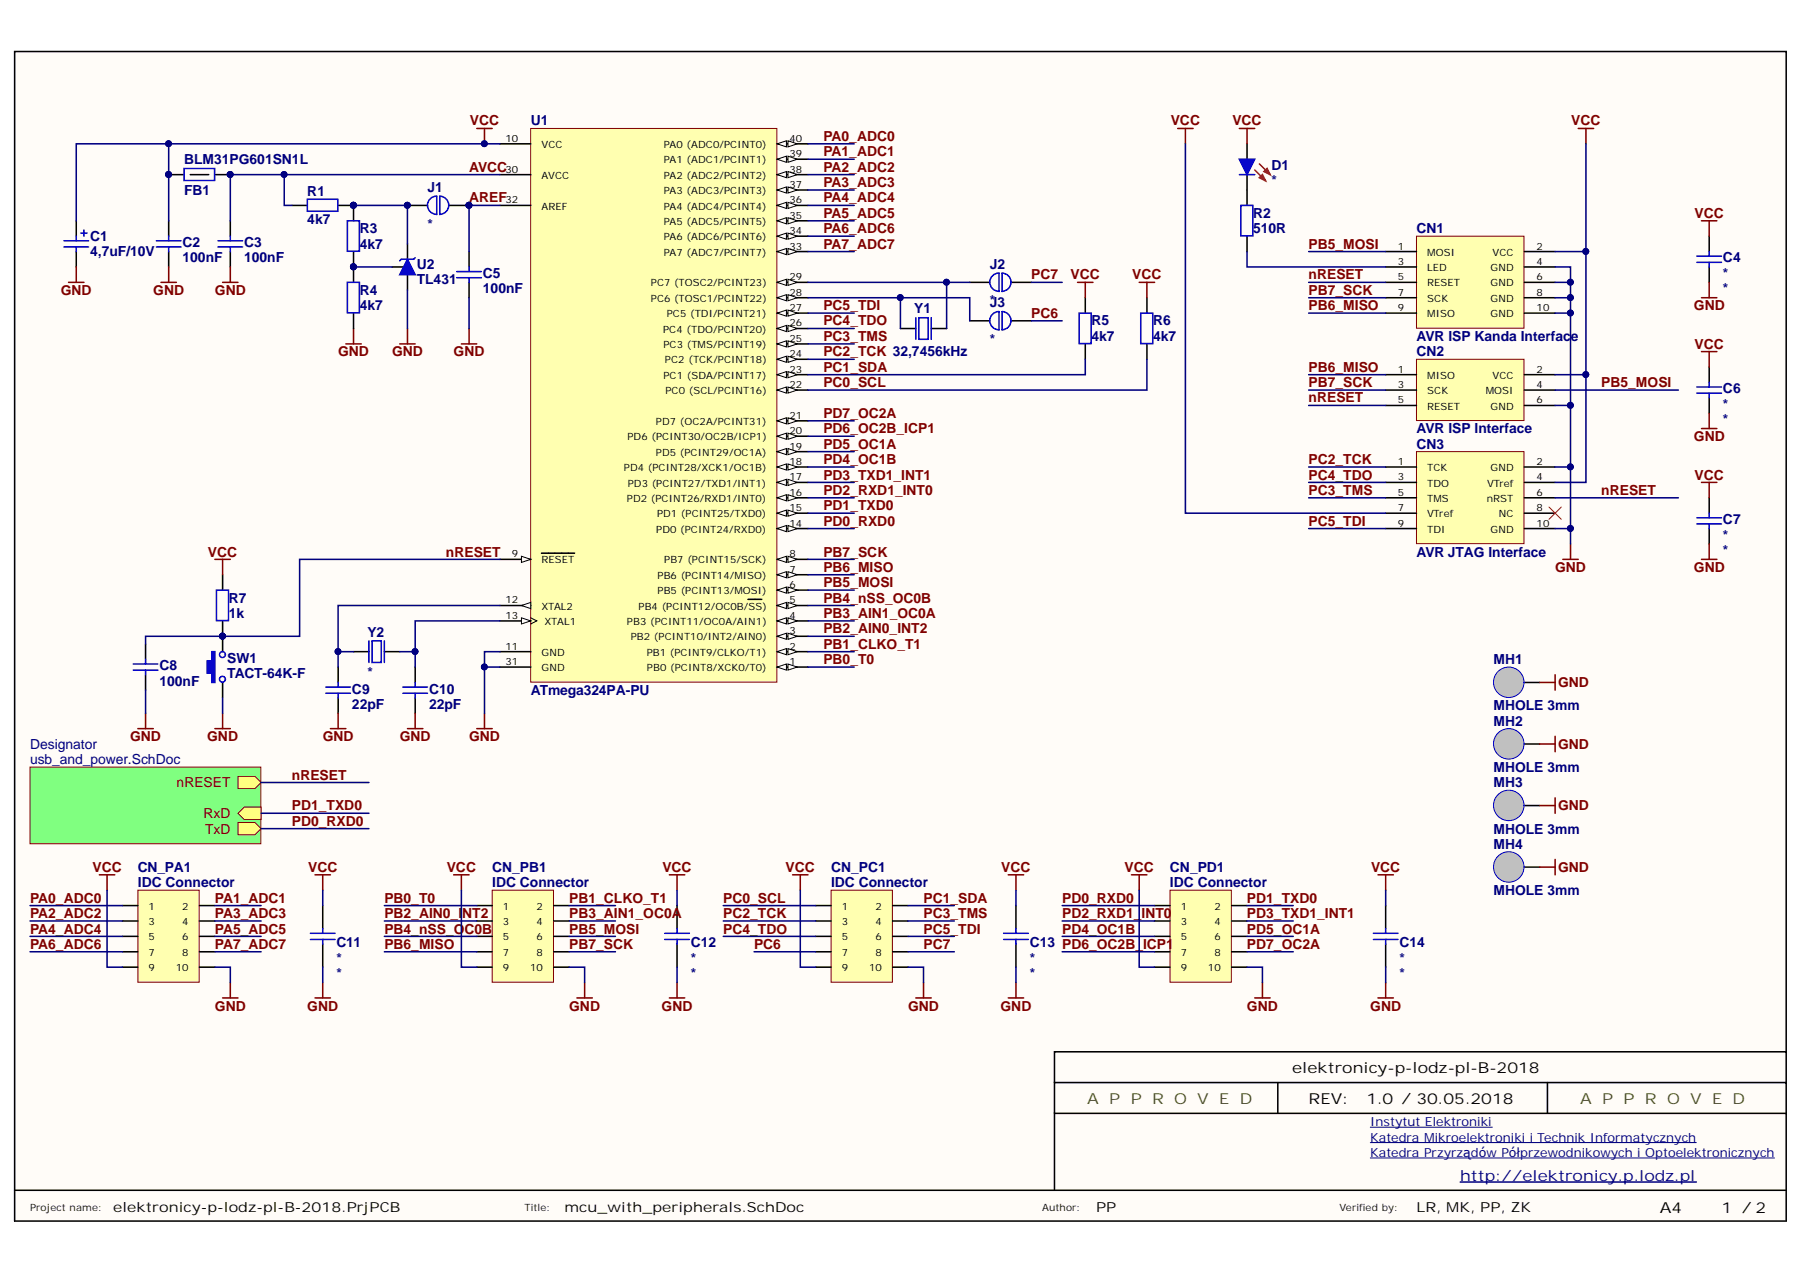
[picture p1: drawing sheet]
<svg xmlns="http://www.w3.org/2000/svg" width="297mm" height="210mm" viewBox="0 0 297 210" stroke-linecap="round" stroke-linejoin="round" font-family="sans-serif">
<defs><g id="words">
<g font-size="2.5">
<text x="212.9" y="176.8">elektronicy-p-lodz-pl-B-2018</text>
<text x="215.6" y="181.9">REV:</text>
<text x="225.1" y="181.9">1.0 / 30.05.2018</text>
<text x="273.5" y="199.8">A4</text>
<text x="283.6" y="199.8">1 / 2</text>
</g>
<g font-size="2.5" fill="#38761d">
<text x="179.1" y="181.9">A P P R O V E D</text>
<text x="260.3" y="181.9">A P P R O V E D</text>
</g>
<text font-size="2.5" fill="#000080" x="240.5" y="194.6">http://elektronicy.p.lodz.pl</text>
<g font-size="2.3" fill="#800000">
<text x="77.4" y="20.7">VCC</text>
<text x="135.6" y="23.2">PA0_ADC0</text>
<text x="192.9" y="20.7">VCC</text>
<text x="203" y="20.7">VCC</text>
<text x="258.9" y="20.7">VCC</text>
<text x="77.3" y="28.3">AVCC</text>
<text x="135.6" y="25.7">PA1_ADC1</text>
<text x="135.6" y="28.3">PA2_ADC2</text>
<text x="77.3" y="33.3">AREF</text>
<text x="135.6" y="30.8">PA3_ADC3</text>
<text x="135.6" y="33.3">PA4_ADC4</text>
<text x="135.6" y="35.9">PA5_ADC5</text>
<text x="279.2" y="35.9">VCC</text>
<text x="135.6" y="38.4">PA6_ADC6</text>
<text x="135.6" y="40.9">PA7_ADC7</text>
<text x="215.6" y="40.9">PB5_MOSI</text>
<text x="169.9" y="46">PC7</text>
<text x="176.4" y="46">VCC</text>
<text x="186.5" y="46">VCC</text>
<text x="215.6" y="46">nRESET</text>
<text x="10" y="48.6">GND</text>
<text x="25.3" y="48.6">GND</text>
<text x="35.4" y="48.6">GND</text>
<text x="135.6" y="53.6">PC4_TDO</text>
<text x="135.6" y="51.1">PC5_TDI</text>
<text x="169.9" y="52.4">PC6</text>
<text x="215.6" y="51.1">PB6_MISO</text>
<text x="215.6" y="48.6">PB7_SCK</text>
<text x="279.1" y="51.1">GND</text>
<text x="55.7" y="58.7">GND</text>
<text x="64.6" y="58.7">GND</text>
<text x="74.7" y="58.7">GND</text>
<text x="135.6" y="58.7">PC2_TCK 32,7456kHz</text>
<text x="135.6" y="56.2">PC3_TMS</text>
<text x="279.2" y="57.4">VCC</text>
<text x="135.6" y="63.8">PC0_SCL</text>
<text x="135.6" y="61.2">PC1_SDA</text>
<text x="215.6" y="61.2">PB6_MISO</text>
<text x="215.6" y="63.8">PB7_SCK</text>
<text x="263.8" y="63.8">PB5_MOSI</text>
<text x="135.6" y="71.4">PD6_OC2B_ICP1</text>
<text x="135.6" y="68.8">PD7_OC2A</text>
<text x="215.6" y="66.3">nRESET</text>
<text x="135.6" y="76.4">PD4_OC1B</text>
<text x="135.6" y="73.9">PD5_OC1A</text>
<text x="215.6" y="76.4">PC2_TCK</text>
<text x="279.1" y="72.6">GND</text>
<text x="135.6" y="81.6">PD2_RXD1_INT0</text>
<text x="135.6" y="79">PD3_TXD1_INT1</text>
<text x="215.6" y="79">PC4_TDO</text>
<text x="215.6" y="81.6">PC3_TMS</text>
<text x="263.8" y="81.6">nRESET</text>
<text x="279.2" y="79">VCC</text>
<text x="135.6" y="86.6">PD0_RXD0</text>
<text x="135.6" y="84.1">PD1_TXD0</text>
<text x="215.6" y="86.6">PC5_TDI</text>
<text x="34.3" y="91.7">VCC</text>
<text x="73.5" y="91.7">nRESET</text>
<text x="135.6" y="94.2">PB6_MISO</text>
<text x="135.6" y="91.7">PB7_SCK</text>
<text x="256.2" y="94.2">GND</text>
<text x="279.1" y="94.2">GND</text>
<text x="135.6" y="101.8">PB3_AIN1_OC0A</text>
<text x="135.6" y="99.3">PB4_nSS_OC0B</text>
<text x="135.6" y="96.8">PB5_MOSI</text>
<text x="135.6" y="106.9">PB1_CLKO_T1</text>
<text x="135.6" y="104.4">PB2_AIN0_INT2</text>
<text x="135.6" y="109.4">PB0_T0</text>
<text x="256.7" y="113.2">GND</text>
<text x="21.4" y="122.1">GND</text>
<text x="34.1" y="122.1">GND</text>
<text x="53.2" y="122.1">GND</text>
<text x="65.9" y="122.1">GND</text>
<text x="77.3" y="122.1">GND</text>
<text x="256.7" y="123.4">GND</text>
<text x="29.1" y="129.7">nRESET</text>
<text x="48.1" y="128.5">nRESET</text>
<text x="33.5" y="134.8">RxD</text>
<text x="33.8" y="137.3">TxD</text>
<text x="48.1" y="136.1">PD0_RXD0</text>
<text x="48.1" y="133.5">PD1_TXD0</text>
<text x="256.7" y="133.5">GND</text>
<text x="15.2" y="143.7">VCC</text>
<text x="50.8" y="143.7">VCC</text>
<text x="73.6" y="143.7">VCC</text>
<text x="109.1" y="143.7">VCC</text>
<text x="129.4" y="143.7">VCC</text>
<text x="165" y="143.7">VCC</text>
<text x="185.3" y="143.7">VCC</text>
<text x="225.9" y="143.7">VCC</text>
<text x="256.7" y="143.7">GND</text>
<text x="4.9" y="148.7">PA0_ADC0</text>
<text x="35.4" y="148.7">PA1_ADC1</text>
<text x="63.3" y="148.7">PB0_T0</text>
<text x="93.8" y="148.7">PB1_CLKO_T1</text>
<text x="119.2" y="148.7">PC0_SCL</text>
<text x="152.1" y="148.7">PC1_SDA</text>
<text x="175" y="148.7">PD0_RXD0</text>
<text x="205.4" y="148.7">PD1_TXD0</text>
<text x="4.9" y="151.3">PA2_ADC2</text>
<text x="4.9" y="153.8">PA4_ADC4</text>
<text x="35.4" y="151.3">PA3_ADC3</text>
<text x="35.4" y="153.8">PA5_ADC5</text>
<text x="63.3" y="151.3">PB2_AIN0_INT2</text>
<text x="63.3" y="153.8">PB4_nSS_OC0B</text>
<text x="93.8" y="151.3">PB3_AIN1_OC0A</text>
<text x="93.8" y="153.8">PB5_MOSI</text>
<text x="119.2" y="151.3">PC2_TCK</text>
<text x="119.2" y="153.8">PC4_TDO</text>
<text x="152.1" y="151.3">PC3_TMS</text>
<text x="152.1" y="153.8">PC5_TDI</text>
<text x="175" y="151.3">PD2_RXD1_INT0</text>
<text x="175" y="153.8">PD4_OC1B</text>
<text x="205.4" y="151.3">PD3_TXD1_INT1</text>
<text x="205.4" y="153.8">PD5_OC1A</text>
<text x="4.9" y="156.3">PA6_ADC6</text>
<text x="35.4" y="156.3">PA7_ADC7</text>
<text x="63.3" y="156.3">PB6_MISO</text>
<text x="93.8" y="156.3">PB7_SCK</text>
<text x="124.2" y="156.3">PC6</text>
<text x="152.1" y="156.3">PC7</text>
<text x="205.4" y="156.3">PD7_OC2A</text>
<text x="35.4" y="166.5">GND</text>
<text x="50.6" y="166.5">GND</text>
<text x="93.8" y="166.5">GND</text>
<text x="109" y="166.5">GND</text>
<text x="149.6" y="166.5">GND</text>
<text x="164.8" y="166.5">GND</text>
<text x="205.4" y="166.5">GND</text>
<text x="225.7" y="166.5">GND</text>
</g>
<g font-size="2.3" fill="#000080">
<text x="87.4" y="20.7">U1</text>
<text x="30.3" y="27">BLM31PG601SN1L</text>
<text x="209.5" y="28">D1</text>
<text x="30.3" y="32.1">FB1</text>
<text x="50.6" y="32.3">R1</text>
<text x="70.4" y="31.6">J1</text>
<text x="206.5" y="35.9">R2</text>
<text x="209.5" y="30.6">*</text>
<text x="14.8" y="39.7">C1</text>
<text x="30.1" y="40.7">C2</text>
<text x="40.2" y="40.7">C3</text>
<text x="50.6" y="36.9">4k7</text>
<text x="59.3" y="38.4">R3</text>
<text x="59.3" y="40.9">4k7</text>
<text x="70.4" y="37.7">*</text>
<text x="206.5" y="38.4">510R</text>
<text x="233.4" y="38.4">CN1</text>
<text x="14.8" y="42.2">4,7uF/10V</text>
<text x="30.1" y="43.2">100nF</text>
<text x="40.2" y="43.2">100nF</text>
<text x="68.6" y="44.2">U2</text>
<text x="68.6" y="46.8">TL431</text>
<text x="79.6" y="45.8">C5</text>
<text x="163.1" y="44.2">J2</text>
<text x="283.9" y="43.2">C4</text>
<text x="283.9" y="45.8">*</text>
<text x="59.3" y="48.6">R4</text>
<text x="59.3" y="51.1">4k7</text>
<text x="79.6" y="48.3">100nF</text>
<text x="150.6" y="51.6">Y1</text>
<text x="163.1" y="50.3">*</text>
<text x="163.1" y="50.6">J3</text>
<text x="179.8" y="53.6">R5</text>
<text x="190" y="53.6">R6</text>
<text x="283.9" y="48.3">*</text>
<text x="163.1" y="56.7">*</text>
<text x="179.8" y="56.2">4k7</text>
<text x="190" y="56.2">4k7</text>
<text x="233.4" y="56.2">AVR ISP Kanda Interface</text>
<text x="233.4" y="58.7">CN2</text>
<text x="283.9" y="64.8">C6</text>
<text x="233.4" y="71.4">AVR ISP Interface</text>
<text x="283.9" y="69.9">*</text>
<text x="283.9" y="67.3">*</text>
<text x="233.4" y="73.9">CN3</text>
<text x="283.9" y="86.4">C7</text>
<text x="283.9" y="88.9">*</text>
<text x="233.4" y="91.7">AVR JTAG Interface</text>
<text x="283.9" y="91.4">*</text>
<text x="37.7" y="99.3">R7</text>
<text x="37.7" y="101.8">1k</text>
<text x="60.5" y="104.9">Y2</text>
<text x="26.3" y="110.5">C8</text>
<text x="26.3" y="113">100nF</text>
<text x="37.4" y="109.2">SW1</text>
<text x="37.4" y="111.7">TACT-64K-F</text>
<text x="60.5" y="111.5">*</text>
<text x="246" y="109.4">MH1</text>
<text x="58" y="114.3">C9</text>
<text x="58" y="116.8">22pF</text>
<text x="70.7" y="114.3">C10</text>
<text x="70.7" y="116.8">22pF</text>
<text x="87.4" y="114.5">ATmega324PA-PU</text>
<text x="246" y="117.1">MHOLE 3mm</text>
<text x="246" y="119.6">MH2</text>
<text x="4.9" y="123.4">Designator</text>
<text x="4.9" y="125.9">usb_and_power.SchDoc</text>
<text x="246" y="127.2">MHOLE 3mm</text>
<text x="246" y="129.7">MH3</text>
<text x="246" y="137.3">MHOLE 3mm</text>
<text x="22.7" y="143.7">CN_PA1</text>
<text x="81.1" y="143.7">CN_PB1</text>
<text x="136.9" y="143.7">CN_PC1</text>
<text x="192.7" y="143.7">CN_PD1</text>
<text x="246" y="139.9">MH4</text>
<text x="22.7" y="146.2">IDC Connector</text>
<text x="81.1" y="146.2">IDC Connector</text>
<text x="136.9" y="146.2">IDC Connector</text>
<text x="192.7" y="146.2">IDC Connector</text>
<text x="246" y="147.5">MHOLE 3mm</text>
<text x="55.5" y="161.2">*</text>
<text x="55.5" y="156.1">C11</text>
<text x="55.5" y="158.6">*</text>
<text x="113.8" y="161.2">*</text>
<text x="113.8" y="156.1">C12</text>
<text x="113.8" y="158.6">*</text>
<text x="169.7" y="161.2">*</text>
<text x="169.7" y="156.1">C13 PD6_OC2B_ICP1</text>
<text x="169.7" y="158.6">*</text>
<text x="230.6" y="161.2">*</text>
<text x="230.6" y="156.1">C14</text>
<text x="230.6" y="158.6">*</text>
</g>
<g font-size="2.3">
<text x="18.7" y="199.7">elektronicy-p-lodz-pl-B-2018.PrjPCB</text>
<text x="93" y="199.7">mcu_with_peripherals.SchDoc</text>
<text x="180.6" y="199.7">PP</text>
<text x="233.4" y="199.7">LR, MK, PP, ZK</text>
</g>
<g font-size="2.1" fill="#000080">
<text x="225.7" y="185.5">Instytut Elektroniki</text>
<text x="225.7" y="188.1">Katedra Mikroelektroniki i Technik Informatycznych</text>
<text x="225.7" y="190.6">Katedra Przyrządów Półprzewodnikowych i Optoelektronicznych</text>
</g>
<g font-size="1.6">
<text x="83.3" y="23.4">10</text>
<text x="130.1" y="23.4">40</text>
<text x="83.3" y="28.4">30</text>
<text x="89.2" y="29.5">AVCC</text>
<text x="89.2" y="24.4">VCC</text>
<text x="109.3" y="29.5">PA2 (ADC2/PCINT2)</text>
<text x="109.3" y="26.9">PA1 (ADC1/PCINT1)</text>
<text x="109.3" y="24.4">PA0 (ADC0/PCINT0)</text>
<text x="130.1" y="28.4">38</text>
<text x="130.1" y="25.9">39</text>
<text x="83.3" y="33.5">32</text>
<text x="89.2" y="34.5">AREF</text>
<text x="109.3" y="34.5">PA4 (ADC4/PCINT4)</text>
<text x="109.3" y="32">PA3 (ADC3/PCINT3)</text>
<text x="130.1" y="33.5">36</text>
<text x="130.1" y="31">37</text>
<text x="109.3" y="39.6">PA6 (ADC6/PCINT6)</text>
<text x="109.3" y="37.1">PA5 (ADC5/PCINT5)</text>
<text x="130.1" y="41.1">33</text>
<text x="130.1" y="38.6">34</text>
<text x="130.1" y="36">35</text>
<text x="230.3" y="41.1">1</text>
<text x="253.2" y="41.1">2</text>
<text x="107.2" y="47.2">PC7 (TOSC2/PCINT23)</text>
<text x="109.3" y="42.1">PA7 (ADC7/PCINT7)</text>
<text x="130.1" y="46.2">29</text>
<text x="230.3" y="43.7">3</text>
<text x="230.3" y="46.2">5</text>
<text x="235.1" y="42.1">MOSI</text>
<text x="235.1" y="44.7">LED</text>
<text x="235.1" y="47.2">RESET</text>
<text x="245.5" y="44.7">GND</text>
<text x="245.5" y="47.2">GND</text>
<text x="245.9" y="42.1">VCC</text>
<text x="253.2" y="43.7">4</text>
<text x="253.2" y="46.2">6</text>
<text x="107.2" y="49.7">PC6 (TOSC1/PCINT22)</text>
<text x="109.8" y="52.3">PC5 (TDI/PCINT21)</text>
<text x="130.1" y="53.8">26</text>
<text x="130.1" y="51.3">27</text>
<text x="130.1" y="48.7">28</text>
<text x="230.3" y="48.7">7</text>
<text x="230.3" y="51.3">9</text>
<text x="235.1" y="49.7">SCK</text>
<text x="235.1" y="52.3">MISO</text>
<text x="245.5" y="49.7">GND</text>
<text x="245.5" y="52.3">GND</text>
<text x="253.2" y="48.7">8</text>
<text x="253.2" y="51.3">10</text>
<text x="109.3" y="54.8">PC4 (TDO/PCINT20)</text>
<text x="109.3" y="57.3">PC3 (TMS/PCINT19)</text>
<text x="109.6" y="59.9">PC2 (TCK/PCINT18)</text>
<text x="130.1" y="58.9">24</text>
<text x="130.1" y="56.3">25</text>
<text x="109.3" y="62.4">PC1 (SDA/PCINT17)</text>
<text x="109.6" y="64.9">PC0 (SCL/PCINT16)</text>
<text x="130.1" y="63.9">22</text>
<text x="130.1" y="61.4">23</text>
<text x="230.3" y="61.4">1</text>
<text x="230.3" y="63.9">3</text>
<text x="235.1" y="62.4">MISO</text>
<text x="235.1" y="64.9">SCK</text>
<text x="244.8" y="64.9">MOSI</text>
<text x="245.9" y="62.4">VCC</text>
<text x="253.2" y="61.4">2</text>
<text x="253.2" y="63.9">4</text>
<text x="108.1" y="70">PD7 (OC2A/PCINT31)</text>
<text x="130.1" y="71.5">20</text>
<text x="130.1" y="69">21</text>
<text x="230.3" y="66.5">5</text>
<text x="235.1" y="67.5">RESET</text>
<text x="245.5" y="67.5">GND</text>
<text x="253.2" y="66.5">6</text>
<text x="102.8" y="77.6">PD4 (PCINT28/XCK1/OC1B)</text>
<text x="103.4" y="72.6">PD6 (PCINT30/OC2B/ICP1)</text>
<text x="108.1" y="75.1">PD5 (PCINT29/OC1A)</text>
<text x="130.1" y="76.6">18</text>
<text x="130.1" y="74.1">19</text>
<text x="230.3" y="76.6">1</text>
<text x="235.1" y="77.6">TCK</text>
<text x="245.5" y="77.6">GND</text>
<text x="253.2" y="76.6">2</text>
<text x="103.3" y="82.7">PD2 (PCINT26/RXD1/INT0)</text>
<text x="103.4" y="80.2">PD3 (PCINT27/TXD1/INT1)</text>
<text x="130.1" y="81.7">16</text>
<text x="130.1" y="79.1">17</text>
<text x="230.3" y="79.1">3</text>
<text x="230.3" y="81.7">5</text>
<text x="235.1" y="80.2">TDO</text>
<text x="235.1" y="82.7">TMS</text>
<text x="244.9" y="82.7">nRST</text>
<text x="245" y="80.2">VTref</text>
<text x="253.2" y="79.1">4</text>
<text x="253.2" y="81.7">6</text>
<text x="108.1" y="87.8">PD0 (PCINT24/RXD0)</text>
<text x="108.2" y="85.2">PD1 (PCINT25/TXD0)</text>
<text x="130.1" y="86.8">14</text>
<text x="130.1" y="84.2">15</text>
<text x="230.3" y="84.2">7</text>
<text x="230.3" y="86.8">9</text>
<text x="235.1" y="85.2">VTref</text>
<text x="235.1" y="87.8">TDI</text>
<text x="245.5" y="87.8">GND</text>
<text x="246.9" y="85.2">NC</text>
<text x="253.2" y="84.2">8</text>
<text x="253.2" y="86.8">10</text>
<text x="84.3" y="91.8">9</text>
<text x="89.2" y="92.8">RESET</text>
<text x="108.3" y="95.4">PB6 (PCINT14/MISO)</text>
<text x="109.4" y="92.8">PB7 (PCINT15/SCK)</text>
<text x="130.1" y="94.4">7</text>
<text x="130.1" y="91.8">8</text>
<text x="83.3" y="99.4">12</text>
<text x="83.3" y="102">13</text>
<text x="89.2" y="100.4">XTAL2</text>
<text x="105.2" y="100.4">PB4 (PCINT12/OC0B/SS)</text>
<text x="108.3" y="97.9">PB5 (PCINT13/MOSI)</text>
<text x="130.1" y="102">4</text>
<text x="130.1" y="99.4">5</text>
<text x="130.1" y="96.9">6</text>
<text x="83.3" y="107">11</text>
<text x="89.7" y="103">XTAL1</text>
<text x="103.3" y="103">PB3 (PCINT11/OC0A/AIN1)</text>
<text x="103.9" y="105.5">PB2 (PCINT10/INT2/AIN0)</text>
<text x="130.1" y="107">2</text>
<text x="130.1" y="104.5">3</text>
<text x="83.3" y="109.6">31</text>
<text x="89.2" y="108">GND</text>
<text x="89.2" y="110.6">GND</text>
<text x="106.5" y="108">PB1 (PCINT9/CLKO/T1)</text>
<text x="106.6" y="110.6">PB0 (PCINT8/XCK0/T0)</text>
<text x="130.1" y="109.6">1</text>
<text x="24.5" y="149.9">1</text>
<text x="30" y="149.9">2</text>
<text x="82.9" y="149.9">1</text>
<text x="88.4" y="149.9">2</text>
<text x="138.7" y="149.9">1</text>
<text x="144.2" y="149.9">2</text>
<text x="194.5" y="149.9">1</text>
<text x="200.1" y="149.9">2</text>
<text x="24.5" y="152.4">3</text>
<text x="24.5" y="155">5</text>
<text x="30" y="152.4">4</text>
<text x="30" y="155">6</text>
<text x="82.9" y="152.4">3</text>
<text x="82.9" y="155">5</text>
<text x="88.4" y="152.4">4</text>
<text x="88.4" y="155">6</text>
<text x="138.7" y="152.4">3</text>
<text x="138.7" y="155">5</text>
<text x="144.2" y="152.4">4</text>
<text x="144.2" y="155">6</text>
<text x="194.5" y="152.4">3</text>
<text x="194.5" y="155">5</text>
<text x="200.1" y="152.4">4</text>
<text x="200.1" y="155">6</text>
<text x="24.5" y="157.5">7</text>
<text x="24.5" y="160">9</text>
<text x="29" y="160">10</text>
<text x="30" y="157.5">8</text>
<text x="82.9" y="157.5">7</text>
<text x="82.9" y="160">9</text>
<text x="87.3" y="160">10</text>
<text x="88.4" y="157.5">8</text>
<text x="138.7" y="157.5">7</text>
<text x="138.7" y="160">9</text>
<text x="143.2" y="160">10</text>
<text x="144.2" y="157.5">8</text>
<text x="194.5" y="157.5">7</text>
<text x="194.5" y="160">9</text>
<text x="199" y="160">10</text>
<text x="200.1" y="157.5">8</text>
</g>
<g font-size="1.6" fill="#101010">
<text x="4.9" y="199.4">Project name:</text>
<text x="86.4" y="199.4">Title:</text>
<text x="171.7" y="199.4">Author:</text>
<text x="220.7" y="199.4">Verified by:</text>
</g>
</g></defs>
<path d="M2.4 8.5h291.8v192.6h-291.8z" fill="#fffcf8"/>
<path d="M173.7 178.4v-5.1h120.6v5.1M210.5 178.4v5M254.9 178.4v5M294.3 173.3v-164.8h-291.9v187.6M2.4 196.1v5.1h291.9v-17.8h-120.6v12.7M2.4 196.1h291.9M173.7 183.4v-5h120.6v5" fill="none" stroke="#000" stroke-width=".25"/>
<path d="M240.6 194.7h38.9" fill="none" stroke="#000080" stroke-width=".25"/>
<path d="M225.8 185.7h20.1M225.8 188.3h53.7M225.8 190.8h66.5" fill="none" stroke="#000080" stroke-width=".16"/>
<path d="M87.4 21.2h40.6v91.2h-40.6z" fill="#ffffb0" stroke="#800000" stroke-width=".16"/>
<path d="M128 109.9h5.1" fill="none" stroke="#000" stroke-width=".25"/>
<path d="M128 109.9l1.6-.5v1z" fill="#fffcf8"/>
<path d="M128 109.9l1.6-.5v1z" fill="none" stroke="#000" stroke-width=".16"/>
<path d="M129.8 109.4l1.5 .5-1.5 .5z" fill="#fffcf8"/>
<path d="M129.8 109.4l1.5 .5-1.5 .5z" fill="none" stroke="#000" stroke-width=".16"/>
<path d="M128 107.4h5.1" fill="none" stroke="#000" stroke-width=".25"/>
<path d="M128 107.4l1.6-.5v1z" fill="#fffcf8"/>
<path d="M128 107.4l1.6-.5v1z" fill="none" stroke="#000" stroke-width=".16"/>
<path d="M129.8 106.9l1.5 .5-1.5 .5z" fill="#fffcf8"/>
<path d="M129.8 106.9l1.5 .5-1.5 .5z" fill="none" stroke="#000" stroke-width=".16"/>
<path d="M128 104.8h5.1" fill="none" stroke="#000" stroke-width=".25"/>
<path d="M128 104.8l1.6-.5v1z" fill="#fffcf8"/>
<path d="M128 104.8l1.6-.5v1z" fill="none" stroke="#000" stroke-width=".16"/>
<path d="M129.8 104.3l1.5 .5-1.5 .5z" fill="#fffcf8"/>
<path d="M129.8 104.3l1.5 .5-1.5 .5z" fill="none" stroke="#000" stroke-width=".16"/>
<path d="M128 102.3h5.1" fill="none" stroke="#000" stroke-width=".25"/>
<path d="M128 102.3l1.6-.5v1z" fill="#fffcf8"/>
<path d="M128 102.3l1.6-.5v1z" fill="none" stroke="#000" stroke-width=".16"/>
<path d="M129.8 101.8l1.5 .5-1.5 .5z" fill="#fffcf8"/>
<path d="M129.8 101.8l1.5 .5-1.5 .5z" fill="none" stroke="#000" stroke-width=".16"/>
<path d="M128 99.8h5.1" fill="none" stroke="#000" stroke-width=".25"/>
<path d="M128 99.8l1.6-.5v1z" fill="#fffcf8"/>
<path d="M128 99.8l1.6-.5v1z" fill="none" stroke="#000" stroke-width=".16"/>
<path d="M129.8 99.3l1.5 .5-1.5 .5z" fill="#fffcf8"/>
<path d="M129.8 99.3l1.5 .5-1.5 .5z" fill="none" stroke="#000" stroke-width=".16"/>
<path d="M123.2 98.7h2.3M128 97.2h5.1" fill="none" stroke="#000" stroke-width=".25"/>
<path d="M128 97.2l1.6-.5v1z" fill="#fffcf8"/>
<path d="M128 97.2l1.6-.5v1z" fill="none" stroke="#000" stroke-width=".16"/>
<path d="M129.8 96.7l1.5 .5-1.5 .5z" fill="#fffcf8"/>
<path d="M129.8 96.7l1.5 .5-1.5 .5z" fill="none" stroke="#000" stroke-width=".16"/>
<path d="M128 94.7h5.1" fill="none" stroke="#000" stroke-width=".25"/>
<path d="M128 94.7l1.6-.5v1z" fill="#fffcf8"/>
<path d="M128 94.7l1.6-.5v1z" fill="none" stroke="#000" stroke-width=".16"/>
<path d="M129.8 94.2l1.5 .5-1.5 .5z" fill="#fffcf8"/>
<path d="M129.8 94.2l1.5 .5-1.5 .5z" fill="none" stroke="#000" stroke-width=".16"/>
<path d="M128 92.2h5.1" fill="none" stroke="#000" stroke-width=".25"/>
<path d="M128 92.2l1.6-.5v1z" fill="#fffcf8"/>
<path d="M128 92.2l1.6-.5v1z" fill="none" stroke="#000" stroke-width=".16"/>
<path d="M129.8 91.7l1.5 .5-1.5 .5z" fill="#fffcf8"/>
<path d="M129.8 91.7l1.5 .5-1.5 .5z" fill="none" stroke="#000" stroke-width=".16"/>
<path d="M82.4 92.2h5" fill="none" stroke="#000" stroke-width=".25"/>
<path d="M85.9 91.7l1.5 .5-1.5 .5z" fill="#fffcf8"/>
<path d="M85.9 91.7l1.5 .5-1.5 .5z" fill="none" stroke="#000" stroke-width=".16"/>
<path d="M89.2 91.1h5.5M128 87.1h5.1" fill="none" stroke="#000" stroke-width=".25"/>
<path d="M128 87.1l1.6-.5v1z" fill="#fffcf8"/>
<path d="M128 87.1l1.6-.5v1z" fill="none" stroke="#000" stroke-width=".16"/>
<path d="M129.8 86.6l1.5 .5-1.5 .5z" fill="#fffcf8"/>
<path d="M129.8 86.6l1.5 .5-1.5 .5z" fill="none" stroke="#000" stroke-width=".16"/>
<path d="M128 84.6h5.1" fill="none" stroke="#000" stroke-width=".25"/>
<path d="M128 84.6l1.6-.6v1.1z" fill="#fffcf8"/>
<path d="M128 84.6l1.6-.6v1.1z" fill="none" stroke="#000" stroke-width=".16"/>
<path d="M129.8 84l1.5 .6-1.5 .5z" fill="#fffcf8"/>
<path d="M129.8 84l1.5 .6-1.5 .5z" fill="none" stroke="#000" stroke-width=".16"/>
<path d="M128 82h5.1" fill="none" stroke="#000" stroke-width=".25"/>
<path d="M128 82l1.6-.5v1z" fill="#fffcf8"/>
<path d="M128 82l1.6-.5v1z" fill="none" stroke="#000" stroke-width=".16"/>
<path d="M129.8 81.5l1.5 .5-1.5 .5z" fill="#fffcf8"/>
<path d="M129.8 81.5l1.5 .5-1.5 .5z" fill="none" stroke="#000" stroke-width=".16"/>
<path d="M128 79.5h5.1" fill="none" stroke="#000" stroke-width=".25"/>
<path d="M128 79.5l1.6-.5v1z" fill="#fffcf8"/>
<path d="M128 79.5l1.6-.5v1z" fill="none" stroke="#000" stroke-width=".16"/>
<path d="M129.8 79l1.5 .5-1.5 .5z" fill="#fffcf8"/>
<path d="M129.8 79l1.5 .5-1.5 .5z" fill="none" stroke="#000" stroke-width=".16"/>
<path d="M128 76.9h5.1" fill="none" stroke="#000" stroke-width=".25"/>
<path d="M128 76.9l1.6-.5v1.1z" fill="#fffcf8"/>
<path d="M128 76.9l1.6-.5v1.1z" fill="none" stroke="#000" stroke-width=".16"/>
<path d="M129.8 76.4l1.5 .5-1.5 .6z" fill="#fffcf8"/>
<path d="M129.8 76.4l1.5 .5-1.5 .6z" fill="none" stroke="#000" stroke-width=".16"/>
<path d="M128 74.4h5.1" fill="none" stroke="#000" stroke-width=".25"/>
<path d="M128 74.4l1.6-.5v1z" fill="#fffcf8"/>
<path d="M128 74.4l1.6-.5v1z" fill="none" stroke="#000" stroke-width=".16"/>
<path d="M129.8 73.9l1.5 .5-1.5 .5z" fill="#fffcf8"/>
<path d="M129.8 73.9l1.5 .5-1.5 .5z" fill="none" stroke="#000" stroke-width=".16"/>
<path d="M128 71.9h5.1" fill="none" stroke="#000" stroke-width=".25"/>
<path d="M128 71.9l1.6-.5v1z" fill="#fffcf8"/>
<path d="M128 71.9l1.6-.5v1z" fill="none" stroke="#000" stroke-width=".16"/>
<path d="M129.8 71.4l1.5 .5-1.5 .5z" fill="#fffcf8"/>
<path d="M129.8 71.4l1.5 .5-1.5 .5z" fill="none" stroke="#000" stroke-width=".16"/>
<path d="M128 69.3h5.1" fill="none" stroke="#000" stroke-width=".25"/>
<path d="M128 69.3l1.6-.5v1z" fill="#fffcf8"/>
<path d="M128 69.3l1.6-.5v1z" fill="none" stroke="#000" stroke-width=".16"/>
<path d="M129.8 68.8l1.5 .5-1.5 .5z" fill="#fffcf8"/>
<path d="M129.8 68.8l1.5 .5-1.5 .5z" fill="none" stroke="#000" stroke-width=".16"/>
<path d="M82.4 99.8h5" fill="none" stroke="#000" stroke-width=".25"/>
<path d="M85.9 99.8l1.5-.5v1z" fill="#fffcf8"/>
<path d="M85.9 99.8l1.5-.5v1zM87.4 101.8l1 .5-1 .5" fill="none" stroke="#000" stroke-width=".16"/>
<path d="M82.4 102.3h5" fill="none" stroke="#000" stroke-width=".25"/>
<path d="M85.9 101.8l1.5 .5-1.5 .5z" fill="#fffcf8"/>
<path d="M85.9 101.8l1.5 .5-1.5 .5z" fill="none" stroke="#000" stroke-width=".16"/>
<path d="M128 64.3h5.1M82.4 107.4h5" fill="none" stroke="#000" stroke-width=".25"/>
<path d="M128 64.3l1.6-.5v1z" fill="#fffcf8"/>
<path d="M128 64.3l1.6-.5v1z" fill="none" stroke="#000" stroke-width=".16"/>
<path d="M129.8 63.8l1.5 .5-1.5 .5z" fill="#fffcf8"/>
<path d="M129.8 63.8l1.5 .5-1.5 .5z" fill="none" stroke="#000" stroke-width=".16"/>
<path d="M128 61.7h5.1" fill="none" stroke="#000" stroke-width=".25"/>
<path d="M128 61.7l1.6-.5v1z" fill="#fffcf8"/>
<path d="M128 61.7l1.6-.5v1z" fill="none" stroke="#000" stroke-width=".16"/>
<path d="M129.8 61.2l1.5 .5-1.5 .5z" fill="#fffcf8"/>
<path d="M129.8 61.2l1.5 .5-1.5 .5z" fill="none" stroke="#000" stroke-width=".16"/>
<path d="M128 59.2h5.1" fill="none" stroke="#000" stroke-width=".25"/>
<path d="M128 59.2l1.6-.5v1z" fill="#fffcf8"/>
<path d="M128 59.2l1.6-.5v1z" fill="none" stroke="#000" stroke-width=".16"/>
<path d="M129.8 58.7l1.5 .5-1.5 .5z" fill="#fffcf8"/>
<path d="M129.8 58.7l1.5 .5-1.5 .5z" fill="none" stroke="#000" stroke-width=".16"/>
<path d="M128 56.7h5.1" fill="none" stroke="#000" stroke-width=".25"/>
<path d="M128 56.7l1.6-.5v1z" fill="#fffcf8"/>
<path d="M128 56.7l1.6-.5v1z" fill="none" stroke="#000" stroke-width=".16"/>
<path d="M129.8 56.2l1.5 .5-1.5 .5z" fill="#fffcf8"/>
<path d="M129.8 56.2l1.5 .5-1.5 .5z" fill="none" stroke="#000" stroke-width=".16"/>
<path d="M128 54.1h5.1" fill="none" stroke="#000" stroke-width=".25"/>
<path d="M128 54.1l1.6-.5v1z" fill="#fffcf8"/>
<path d="M128 54.1l1.6-.5v1z" fill="none" stroke="#000" stroke-width=".16"/>
<path d="M129.8 53.6l1.5 .5-1.5 .5z" fill="#fffcf8"/>
<path d="M129.8 53.6l1.5 .5-1.5 .5z" fill="none" stroke="#000" stroke-width=".16"/>
<path d="M128 51.6h5.1" fill="none" stroke="#000" stroke-width=".25"/>
<path d="M128 51.6l1.6-.5v1z" fill="#fffcf8"/>
<path d="M128 51.6l1.6-.5v1z" fill="none" stroke="#000" stroke-width=".16"/>
<path d="M129.8 51.1l1.5 .5-1.5 .5z" fill="#fffcf8"/>
<path d="M129.8 51.1l1.5 .5-1.5 .5z" fill="none" stroke="#000" stroke-width=".16"/>
<path d="M128 49.1h5.1" fill="none" stroke="#000" stroke-width=".25"/>
<path d="M128 49.1l1.6-.6v1.1z" fill="#fffcf8"/>
<path d="M128 49.1l1.6-.6v1.1z" fill="none" stroke="#000" stroke-width=".16"/>
<path d="M129.8 48.5l1.5 .6-1.5 .5z" fill="#fffcf8"/>
<path d="M129.8 48.5l1.5 .6-1.5 .5z" fill="none" stroke="#000" stroke-width=".16"/>
<path d="M128 46.5h5.1" fill="none" stroke="#000" stroke-width=".25"/>
<path d="M128 46.5l1.6-.5v1z" fill="#fffcf8"/>
<path d="M128 46.5l1.6-.5v1z" fill="none" stroke="#000" stroke-width=".16"/>
<path d="M129.8 46l1.5 .5-1.5 .5z" fill="#fffcf8"/>
<path d="M129.8 46l1.5 .5-1.5 .5z" fill="none" stroke="#000" stroke-width=".16"/>
<path d="M82.4 33.8h5M82.4 28.8h5M128 41.4h5.1M82.4 109.9h5" fill="none" stroke="#000" stroke-width=".25"/>
<path d="M128 41.4l1.6-.5v1.1z" fill="#fffcf8"/>
<path d="M128 41.4l1.6-.5v1.1z" fill="none" stroke="#000" stroke-width=".16"/>
<path d="M129.8 40.9l1.5 .5-1.5 .6z" fill="#fffcf8"/>
<path d="M129.8 40.9l1.5 .5-1.5 .6z" fill="none" stroke="#000" stroke-width=".16"/>
<path d="M128 38.9h5.1" fill="none" stroke="#000" stroke-width=".25"/>
<path d="M128 38.9l1.6-.5v1z" fill="#fffcf8"/>
<path d="M128 38.9l1.6-.5v1z" fill="none" stroke="#000" stroke-width=".16"/>
<path d="M129.8 38.4l1.5 .5-1.5 .5z" fill="#fffcf8"/>
<path d="M129.8 38.4l1.5 .5-1.5 .5z" fill="none" stroke="#000" stroke-width=".16"/>
<path d="M128 36.4h5.1" fill="none" stroke="#000" stroke-width=".25"/>
<path d="M128 36.4l1.6-.5v1z" fill="#fffcf8"/>
<path d="M128 36.4l1.6-.5v1z" fill="none" stroke="#000" stroke-width=".16"/>
<path d="M129.8 35.9l1.5 .5-1.5 .5z" fill="#fffcf8"/>
<path d="M129.8 35.9l1.5 .5-1.5 .5z" fill="none" stroke="#000" stroke-width=".16"/>
<path d="M128 33.8h5.1" fill="none" stroke="#000" stroke-width=".25"/>
<path d="M128 33.8l1.6-.5v1z" fill="#fffcf8"/>
<path d="M128 33.8l1.6-.5v1z" fill="none" stroke="#000" stroke-width=".16"/>
<path d="M129.8 33.3l1.5 .5-1.5 .5z" fill="#fffcf8"/>
<path d="M129.8 33.3l1.5 .5-1.5 .5z" fill="none" stroke="#000" stroke-width=".16"/>
<path d="M128 31.3h5.1" fill="none" stroke="#000" stroke-width=".25"/>
<path d="M128 31.3l1.6-.5v1z" fill="#fffcf8"/>
<path d="M128 31.3l1.6-.5v1z" fill="none" stroke="#000" stroke-width=".16"/>
<path d="M129.8 30.8l1.5 .5-1.5 .5z" fill="#fffcf8"/>
<path d="M129.8 30.8l1.5 .5-1.5 .5z" fill="none" stroke="#000" stroke-width=".16"/>
<path d="M128 28.8h5.1" fill="none" stroke="#000" stroke-width=".25"/>
<path d="M128 28.8l1.6-.5v1z" fill="#fffcf8"/>
<path d="M128 28.8l1.6-.5v1z" fill="none" stroke="#000" stroke-width=".16"/>
<path d="M129.8 28.3l1.5 .5-1.5 .5z" fill="#fffcf8"/>
<path d="M129.8 28.3l1.5 .5-1.5 .5z" fill="none" stroke="#000" stroke-width=".16"/>
<path d="M128 26.2h5.1" fill="none" stroke="#000" stroke-width=".25"/>
<path d="M128 26.2l1.6-.5v1z" fill="#fffcf8"/>
<path d="M128 26.2l1.6-.5v1z" fill="none" stroke="#000" stroke-width=".16"/>
<path d="M129.8 25.7l1.5 .5-1.5 .5z" fill="#fffcf8"/>
<path d="M129.8 25.7l1.5 .5-1.5 .5z" fill="none" stroke="#000" stroke-width=".16"/>
<path d="M128 23.7h5.1" fill="none" stroke="#000" stroke-width=".25"/>
<path d="M128 23.7l1.6-.5v1z" fill="#fffcf8"/>
<path d="M128 23.7l1.6-.5v1z" fill="none" stroke="#000" stroke-width=".16"/>
<path d="M129.8 23.2l1.5 .5-1.5 .5z" fill="#fffcf8"/>
<path d="M129.8 23.2l1.5 .5-1.5 .5z" fill="none" stroke="#000" stroke-width=".16"/>
<path d="M82.4 23.7h5" fill="none" stroke="#000" stroke-width=".25"/>
<path d="M233.4 38.9h17.7v15.2h-17.7z" fill="#ffffb0" stroke="#800000" stroke-width=".16"/>
<path d="M228.3 41.4h5.1M228.3 44h5.1M228.3 46.5h5.1M228.3 49.1h5.1M228.3 51.6h5.1M251.1 41.4h5.1M251.1 44h5.1M251.1 46.5h5.1M251.1 49.1h5.1M251.1 51.6h5.1" fill="none" stroke="#000" stroke-width=".25"/>
<path d="M233.4 74.4h17.7v15.2h-17.7z" fill="#ffffb0" stroke="#800000" stroke-width=".16"/>
<path d="M228.3 76.9h5.1M228.3 79.5h5.1M251.1 76.9h5.1M251.1 79.5h5.1M228.3 82h5.1M228.3 84.6h5.1M228.3 87.1h5.1M251.1 82h5.1M251.1 84.6h5.1M251.1 87.1h5.1" fill="none" stroke="#000" stroke-width=".25"/>
<path d="M22.7 146.7h10.1v15.1h-10.1z" fill="#ffffb0" stroke="#800000" stroke-width=".16"/>
<g fill="none" stroke="#000" stroke-width=".25">
<path d="M36.7 104.8v2.6M36.7 112.4v2.6M55.7 109.9v2.5M55.7 115v2.5M58.2 107.4h2.6M63.3 107.4h2.6M68.4 109.9v2.5M68.4 115v2.5M20.2 149.2h2.5M20.2 151.7h2.5M20.2 154.3h2.5M20.2 156.8h2.5"/>
<path d="M20.2 159.3h2.5M32.9 149.2h2.5M32.9 151.7h2.5M32.9 154.3h2.5M32.9 156.8h2.5M32.9 159.3h2.5"/>
</g>
<path d="M78.5 21.2h2.6M79.8 21.2v2.5M79.8 117.5v2.5M78.5 120h2.6M16.4 144.1h2.5M17.6 144.1v2.6M36.7 164.4h2.5M37.9 161.9v2.5" fill="none" stroke="#800000" stroke-width=".25"/>
<path d="M53.7 113.2h4M53.7 114.2h4M55.7 112.4v.8M55.7 114.2v.8M60.8 105.6v3.5M61.3 105.6h1.5v3.5h-1.5zM63.3 105.6v3.5M66.4 113.2h4M66.4 114.2h4M68.4 112.4v.8M68.4 114.2v.8" fill="none" stroke="#00f" stroke-width=".25"/>
<g fill="#000080" stroke="#000080" stroke-width=".16">
<circle cx="79.8" cy="23.7" r=".48"/>
<circle cx="36.6" cy="104.8" r=".48"/>
</g>
<path d="M34.9 107.4h.5v5h-.5v-1.5h-.8v-2h.8z" fill-rule="evenodd" fill="#00f"/>
<g fill="none" stroke="#00f" stroke-width=".25">
<path d="M25.8 39.7h4M27.8 38.9v.8M35.9 39.7h4.1M37.9 38.9v.8M25.8 40.7h4M27.8 40.7v.7M35.9 40.7h4.1M37.9 40.7v.7M75.2 44.7h4.1M75.2 45.8h4.1M77.3 44v.7M77.3 45.8v.7"/>
<path d="M35.7 97.2h1.9v5h-1.9zM22 109.4h4M22 110.4h4M24 108.6v.8M24 110.4v.8M34.9 107.4h.5v5h-.5v-1.5h-.8v-2h.8z"/>
<circle cx="36.6" cy="107.9" r=".48"/>
<circle cx="36.6" cy="111.9" r=".48"/>
</g>
<circle cx="36.6" cy="104.8" r=".48" fill="#000080" stroke="#000080" stroke-width=".16"/>
<path d="M27.8 36.4v2.5M37.9 36.4v2.5M27.8 41.4v2.6M37.9 41.4v2.6M77.3 41.4v2.6M77.3 46.5v2.6M36.7 94.7v2.5M24 106.1v2.5M24 111.2v2.5M36.7 102.3v2.5" fill="none" stroke="#000" stroke-width=".25"/>
<g fill="none" stroke="#800000" stroke-width=".25">
<path d="M26.5 46.5h2.6M27.8 44v2.5M36.7 46.5h2.5M37.9 44v2.5M76 56.7h2.5M77.3 54.1v2.6M35.4 92.2h2.5M36.7 92.2v2.5M24 117.5v2.5M36.7 117.5v2.5M55.7 117.5v2.5M68.4 117.5v2.5"/>
<path d="M22.7 120h2.6M35.4 120h2.5M54.4 120h2.6M67.1 120h2.6"/>
</g>
<path d="M81.1 146.7h10.1v15.1h-10.1z" fill="#ffffb0" stroke="#800000" stroke-width=".16"/>
<path d="M78.5 149.2h2.6M78.5 151.7h2.6M78.5 154.3h2.6M78.5 156.8h2.6M78.5 159.3h2.6M91.2 149.2h2.6M91.2 151.7h2.6M91.2 154.3h2.6M91.2 156.8h2.6M91.2 159.3h2.6" fill="none" stroke="#000" stroke-width=".25"/>
<path d="M74.7 144.1h2.6M76 144.1v2.6M95 164.4h2.6M96.3 161.9v2.5" fill="none" stroke="#800000" stroke-width=".25"/>
<path d="M136.9 146.7h10.1v15.1h-10.1z" fill="#ffffb0" stroke="#800000" stroke-width=".16"/>
<path d="M134.4 149.2h2.5M134.4 151.7h2.5M134.4 154.3h2.5M134.4 156.8h2.5M134.4 159.3h2.5M147.1 149.2h2.5M147.1 151.7h2.5M147.1 154.3h2.5M147.1 156.8h2.5M147.1 159.3h2.5" fill="none" stroke="#000" stroke-width=".25"/>
<path d="M130.6 144.1h2.5M131.8 144.1v2.6M150.9 164.4h2.5M152.1 161.9v2.5" fill="none" stroke="#800000" stroke-width=".25"/>
<path d="M192.8 146.7h10.1v15.1h-10.1z" fill="#ffffb0" stroke="#800000" stroke-width=".16"/>
<path d="M190.2 149.2h2.6M190.2 151.7h2.6M190.2 154.3h2.6M190.2 156.8h2.6M190.2 159.3h2.6M202.9 149.2h2.5M202.9 151.7h2.5M202.9 154.3h2.5M202.9 156.8h2.5M202.9 159.3h2.5" fill="none" stroke="#000" stroke-width=".25"/>
<path d="M186.4 144.1h2.5M187.7 144.1v2.6M206.7 164.4h2.6M208 161.9v2.5" fill="none" stroke="#800000" stroke-width=".25"/>
<path d="M233.4 59.2h17.7v10.1h-17.7z" fill="#ffffb0" stroke="#800000" stroke-width=".16"/>
<g fill="none" stroke="#000" stroke-width=".25">
<path d="M281.6 38.9v2.5M148.3 54.1h2.6M153.4 54.1h2.6M281.6 44v2.5M228.3 61.7h5.1M228.3 64.3h5.1M228.3 66.8h5.1M251.1 61.7h5.1M251.1 64.3h5.1M251.1 66.8h5.1M281.6 60.5v2.5M281.6 65.5v2.6"/>
<path d="M281.6 82v2.6M281.6 87.1v2.5M251.1 112.4h2.6M53.2 149.2v3.8M53.2 155.5v3.8M111.5 149.2v3.8M111.5 155.5v3.8M167.4 149.2v3.8M167.4 155.5v3.8M228.3 149.2v3.8M228.3 155.5v3.8"/>
</g>
<g fill="none" stroke="#00f" stroke-width=".25">
<path d="M150.9 52.4v3.5M151.4 52.4h1.5v3.5h-1.5zM153.4 52.4v3.5M279.6 42.2h4M279.6 43.2h4M281.6 41.4v.8M281.6 43.2v.8M279.6 63.8h4M279.6 64.8h4M281.6 63v.8M281.6 64.8v.7M279.6 85.3h4"/>
<path d="M279.6 86.3h4M281.6 84.6v.7M281.6 86.3v.8M51.1 153.8h4.1M51.1 154.8h4.1M53.2 153v.8M53.2 154.8v.7M109.5 153.8h4.1M109.5 154.8h4.1M111.5 153v.8M111.5 154.8v.7M165.3 153.8h4.1"/>
<path d="M165.3 154.8h4.1M167.4 153v.8M167.4 154.8v.7M226.3 153.8h4M226.3 154.8h4M228.3 153v.8M228.3 154.8v.7"/>
</g>
<g fill="none" stroke="#800000" stroke-width=".25">
<path d="M194 21.2h2.6M195.3 21.2v2.5M260 21.2h2.5M261.3 21.2v2.5M280.3 36.4h2.6M281.6 36.4v2.5M280.3 49.1h2.6M280.3 57.9h2.6M281.6 46.5v2.6M281.6 57.9v2.6M280.3 70.6h2.6M280.3 79.5h2.6"/>
<path d="M281.6 68.1v2.5M281.6 79.5v2.5M257.5 92.2h2.5M258.7 89.6v2.6M280.3 92.2h2.6M281.6 89.6v2.6M51.9 144.1h2.5M53.2 144.1v2.6M110.3 144.1h2.5M111.5 144.1v2.6M166.1 144.1h2.5M167.4 144.1v2.6"/>
<path d="M227 144.1h2.6M228.3 144.1v2.6M51.9 164.4h2.5M53.2 161.9v2.5M110.3 164.4h2.5M111.5 161.9v2.5M166.1 164.4h2.5M167.4 161.9v2.5M227 164.4h2.6M228.3 161.9v2.5"/>
</g>
<path d="M255.2 83.5l2 2.1M257.2 83.5l-2 2.1" fill="none" stroke="#f00" stroke-width=".16"/>
<circle cx="248.6" cy="112.4" r="2.51" fill="#c0c0c0" stroke="#00f" stroke-width=".16"/>
<path d="M251.1 122.6h2.6" fill="none" stroke="#000" stroke-width=".25"/>
<circle cx="248.6" cy="122.6" r="2.51" fill="#c0c0c0" stroke="#00f" stroke-width=".16"/>
<path d="M251.1 132.7h2.6" fill="none" stroke="#000" stroke-width=".25"/>
<circle cx="248.6" cy="132.7" r="2.51" fill="#c0c0c0" stroke="#00f" stroke-width=".16"/>
<path d="M251.1 142.9h2.6" fill="none" stroke="#000" stroke-width=".25"/>
<circle cx="248.6" cy="142.8" r="2.51" fill="#c0c0c0" stroke="#00f" stroke-width=".16"/>
<path d="M253.7 112.4h2.5M256.2 111.2v2.5M253.7 122.6h2.5M253.7 132.7h2.5M256.2 121.3v2.6M256.2 131.5v2.5M253.7 142.9h2.5M256.2 141.6v2.5" fill="none" stroke="#800000" stroke-width=".25"/>
<path d="M4.9 126.4h38.1v12.6h-38.1z" fill="#80ff80" stroke="#800000" stroke-width=".16"/>
<path d="M39.2 134l1-1h2.8v2h-2.8z" fill-rule="evenodd" fill="#ffff80"/>
<path d="M39.2 134l1-1h2.8v2h-2.8z" fill="none" stroke="#800000" stroke-width=".16"/>
<path d="M39.2 135.5h2.8l1 1-1 1h-2.8z" fill-rule="evenodd" fill="#ffff80"/>
<path d="M39.2 135.5h2.8l1 1-1 1h-2.8z" fill="none" stroke="#800000" stroke-width=".16"/>
<path d="M39.2 127.9h2.8l1 1-1 1h-2.8z" fill-rule="evenodd" fill="#ffff80"/>
<path d="M39.2 127.9h2.8l1 1-1 1h-2.8z" fill="none" stroke="#800000" stroke-width=".16"/>
<path d="M12.6 36.4v2.5M27.8 28.8h2.5M31.3 28.8h3.1M35.4 28.8h2.5M12.6 41.4v2.6M64.6 44h1.8M67.1 40.2v2.5M67.1 45.3v2.5M178.8 49.1v2.5M178.8 56.7v2.5M188.9 49.1v2.5M188.9 56.7v2.5" fill="none" stroke="#000" stroke-width=".25"/>
<path d="M10.5 39.7h4.1M12.6 38.9v.8M13.3 38.4h1M13.8 37.9v1M30.3 27.8h5.1v1.9h-5.1zM10.5 40.7h4.1M12.6 40.7v.7M68.4 42.5l-.3 .2h-2l-.2 .3M177.8 51.6h2v5h-2zM187.9 51.6h2v5h-2z" fill="none" stroke="#00f" stroke-width=".25"/>
<path d="M11.3 46.5h2.5M12.6 44v2.5M177.5 46.5h2.6M178.8 46.5v2.6M187.7 46.5h2.5M188.9 46.5v2.6" fill="none" stroke="#800000" stroke-width=".25"/>
<g fill="#000080" stroke="#000080" stroke-width=".16">
<circle cx="37.9" cy="28.7" r=".48"/>
<circle cx="27.8" cy="28.7" r=".48"/>
</g>
<path d="M67.1 42.7l1.3 2.6h-2.5z" fill="#00f"/>
<path d="M50.6 32.8h5.1v2h-5.1zM57.2 36.4h2v5h-2zM71.9 35.3a1.5 1.5 0 0 1-1.5-1.5 1.5 1.5 0 0 1 1.5-1.5v3.1M72.5 35.3a1.5 1.5 0 0 0 1.4-1.5 1.5 1.5 0 0 0-1.4-1.5v3.1M57.2 46.5h2v5h-2zM67.1 42.7l1.3 2.6h-2.5z" fill="none" stroke="#00f" stroke-width=".25"/>
<path d="M48.1 33.8h2.5M55.7 33.8h2.5v2.6M67.1 33.8h3.3M74 33.8h3.3M205.4 23.7v2.5M205.4 28.8v2.5M58.2 41.4v5.1M58.2 51.6v2.5" fill="none" stroke="#000" stroke-width=".25"/>
<g fill="#000080" stroke="#000080" stroke-width=".16">
<circle cx="58.2" cy="33.8" r=".48"/>
<circle cx="58.2" cy="44" r=".48"/>
<circle cx="67.1" cy="33.8" r=".48"/>
<circle cx="77.3" cy="33.8" r=".48"/>
</g>
<path d="M57 56.7h2.5M58.2 54.1v2.6M65.9 56.7h2.5M67.1 54.1v2.6" fill="none" stroke="#800000" stroke-width=".25"/>
<path d="M204.2 26.2h2.5l-1.3 2.6z" fill="#00f"/>
<path d="M204.2 26.2h2.5l-1.3 2.6z" fill="none" stroke="#00f" stroke-width=".25"/>
<path d="M206.7 28l1.8 1.8M207.5 27l1.8 1.8" fill="none" stroke="#f00" stroke-width=".25"/>
<path d="M207.5 29.3l.5-.5 .5 1z" fill="#f00"/>
<path d="M207.5 29.3l.5-.5 .5 1z" fill="none" stroke="#f00" stroke-width=".25"/>
<path d="M208.2 28.3l.5-.5 .6 1z" fill="#f00"/>
<path d="M208.2 28.3l.5-.5 .6 1z" fill="none" stroke="#f00" stroke-width=".25"/>
<path d="M204.2 28.8h2.5M204.4 33.8h2v5.1h-2zM164.6 48a1.5 1.5 0 0 1-1.5-1.5 1.5 1.5 0 0 1 1.5-1.5v3M164.6 54.3a1.5 1.5 0 0 1-1.5-1.5 1.5 1.5 0 0 1 1.5-1.5v3.1M165.1 48a1.5 1.5 0 0 0 1.5-1.5 1.5 1.5 0 0 0-1.5-1.5v3M165.1 54.3a1.5 1.5 0 0 0 1.5-1.5 1.5 1.5 0 0 0-1.5-1.5v3.1" fill="none" stroke="#00f" stroke-width=".25"/>
<path d="M205.4 31.3v2.5M205.4 38.9v2.5M159.8 46.5h3.3M159.8 52.9h3.3M166.6 46.5h3.3M166.6 52.9h3.3" fill="none" stroke="#000" stroke-width=".25"/>
<path d="M204.2 21.2h2.5M205.4 21.2v2.5" fill="none" stroke="#800000" stroke-width=".25"/>
<g fill="none" stroke="#000080" stroke-width=".25">
<path d="M27.8 23.7h-15.2v12.7M46.8 28.8v5h1.3M58.2 33.8h8.9v6.4M82.4 33.8h-5.1v7.6M82.4 23.7h-54.6v12.7M82.4 28.8h-44.5v7.6M133.1 23.7h7.6M133.1 26.2h7.6M133.1 28.8h7.6M133.1 31.3h7.6M133.1 33.8h7.6M133.1 36.4h7.6"/>
<path d="M133.1 38.9h7.6M195.3 23.7v60.9h33M261.3 23.7v17.7h-5.1M58.2 44h6.4M67.1 47.8v6.3M77.3 49.1v5M133.1 49.1h15.2v5M133.1 46.5h22.9v7.6M133.1 41.4h7.6M133.1 51.6h7.6M133.1 54.1h7.6M133.1 56.7h7.6"/>
<path d="M133.1 59.2h7.6M148.3 49.1h11.5v3.8M156 46.5h3.8M169.9 46.5h5.1M169.9 52.9h5.1M178.8 59.2v2.5h-45.7M188.9 59.2v5.1h-55.8M205.4 41.4v2.6h22.9M215.6 41.4h12.7M215.6 51.6h12.7M215.6 46.5h12.7M215.6 49.1h12.7"/>
<path d="M256.2 44h2.5v45.6M256.2 51.6h2.5M256.2 46.5h2.5M256.2 49.1h2.5M261.3 41.4v20.3h-5.1M133.1 69.3h7.6M133.1 71.9h7.6M133.1 74.4h7.6M133.1 76.9h7.6M133.1 79.5h7.6M215.6 76.9h12.7M215.6 79.5h12.7"/>
<path d="M215.6 66.8h12.7M215.6 64.3h12.7M215.6 61.7h12.7M256.2 76.9h2.5M256.2 66.8h2.5M256.2 64.3h20.3M261.3 61.7v17.8h-5.1M82.4 92.2h-33v12.6h-25.4v1.3M82.4 99.8h-26.7v10.1M133.1 82h7.6M133.1 84.6h7.6M133.1 87.1h7.6"/>
<path d="M133.1 92.2h7.6M133.1 94.7h7.6M133.1 97.2h7.6M133.1 99.8h7.6M215.6 82h12.7M215.6 87.1h12.7M256.2 82h20.3M256.2 87.1h2.5M24 113.7v3.8M36.7 115v2.5M55.7 107.4h2.5M65.9 107.4h2.5"/>
<path d="M79.8 109.9h2.6M82.4 102.3h-14v7.6M82.4 107.4h-2.6v10.1M133.1 102.3h7.6M133.1 104.8h7.6M133.1 107.4h7.6M133.1 109.9h7.6M43 128.9h17.8M43 134h17.8M43 136.5h17.8M4.9 149.2h15.3M4.9 151.7h15.3"/>
<path d="M4.9 154.3h15.3M4.9 156.8h15.3M17.6 146.7v12.6h2.6M35.4 159.3h2.5v2.6M35.4 149.2h7.6M35.4 151.7h7.6M35.4 154.3h7.6M35.4 156.8h7.6M53.2 146.7v2.5M53.2 159.3v2.6M63.3 149.2h15.2M63.3 151.7h15.2"/>
<path d="M63.3 154.3h15.2M63.3 156.8h15.2M76 146.7v12.6h2.5M93.8 159.3h2.5v2.6M93.8 149.2h7.6M93.8 151.7h7.6M93.8 154.3h7.6M93.8 156.8h7.6M111.5 146.7v2.5M111.5 159.3v2.6M119.2 149.2h15.2M119.2 151.7h15.2"/>
<path d="M119.2 154.3h15.2M124.2 156.8h10.2M131.8 146.7v12.6h2.6M149.6 159.3h2.5v2.6M149.6 149.2h7.6M149.6 151.7h7.6M149.6 154.3h7.6M149.6 156.8h7.6M167.4 146.7v2.5M167.4 159.3v2.6M175 149.2h15.2M175 151.7h15.2"/>
<path d="M175 154.3h15.2M175 156.8h15.2M187.7 146.7v12.6h2.5M205.4 159.3h2.6v2.6M205.4 149.2h7.7M205.4 151.7h7.7M205.4 154.3h7.7M205.4 156.8h7.7M228.3 146.7v2.5M228.3 159.3v2.6"/>
</g>
<g fill="#000080" stroke="#000080" stroke-width=".16">
<circle cx="77.3" cy="33.8" r=".48"/>
<circle cx="79.8" cy="23.7" r=".48"/>
<circle cx="27.8" cy="23.7" r=".48"/>
<circle cx="27.8" cy="28.7" r=".48"/>
<circle cx="79.8" cy="109.9" r=".48"/>
<circle cx="68.4" cy="107.3" r=".48"/>
<circle cx="55.7" cy="107.3" r=".48"/>
<circle cx="36.6" cy="104.8" r=".48"/>
<circle cx="258.7" cy="46.5" r=".48"/>
<circle cx="258.7" cy="49" r=".48"/>
<circle cx="258.7" cy="51.6" r=".48"/>
<circle cx="258.7" cy="66.8" r=".48"/>
<circle cx="258.7" cy="87.1" r=".48"/>
<circle cx="258.7" cy="76.9" r=".48"/>
<circle cx="261.3" cy="41.4" r=".48"/>
<circle cx="261.3" cy="61.7" r=".48"/>
<circle cx="148.3" cy="49" r=".48"/>
<circle cx="155.9" cy="46.5" r=".48"/>
<circle cx="58.2" cy="44" r=".48"/>
<circle cx="67.1" cy="33.8" r=".48"/>
<circle cx="58.2" cy="33.8" r=".48"/>
<circle cx="46.8" cy="28.7" r=".48"/>
<circle cx="37.9" cy="28.7" r=".48"/>
</g>
<use href="#words"/>
</svg>
